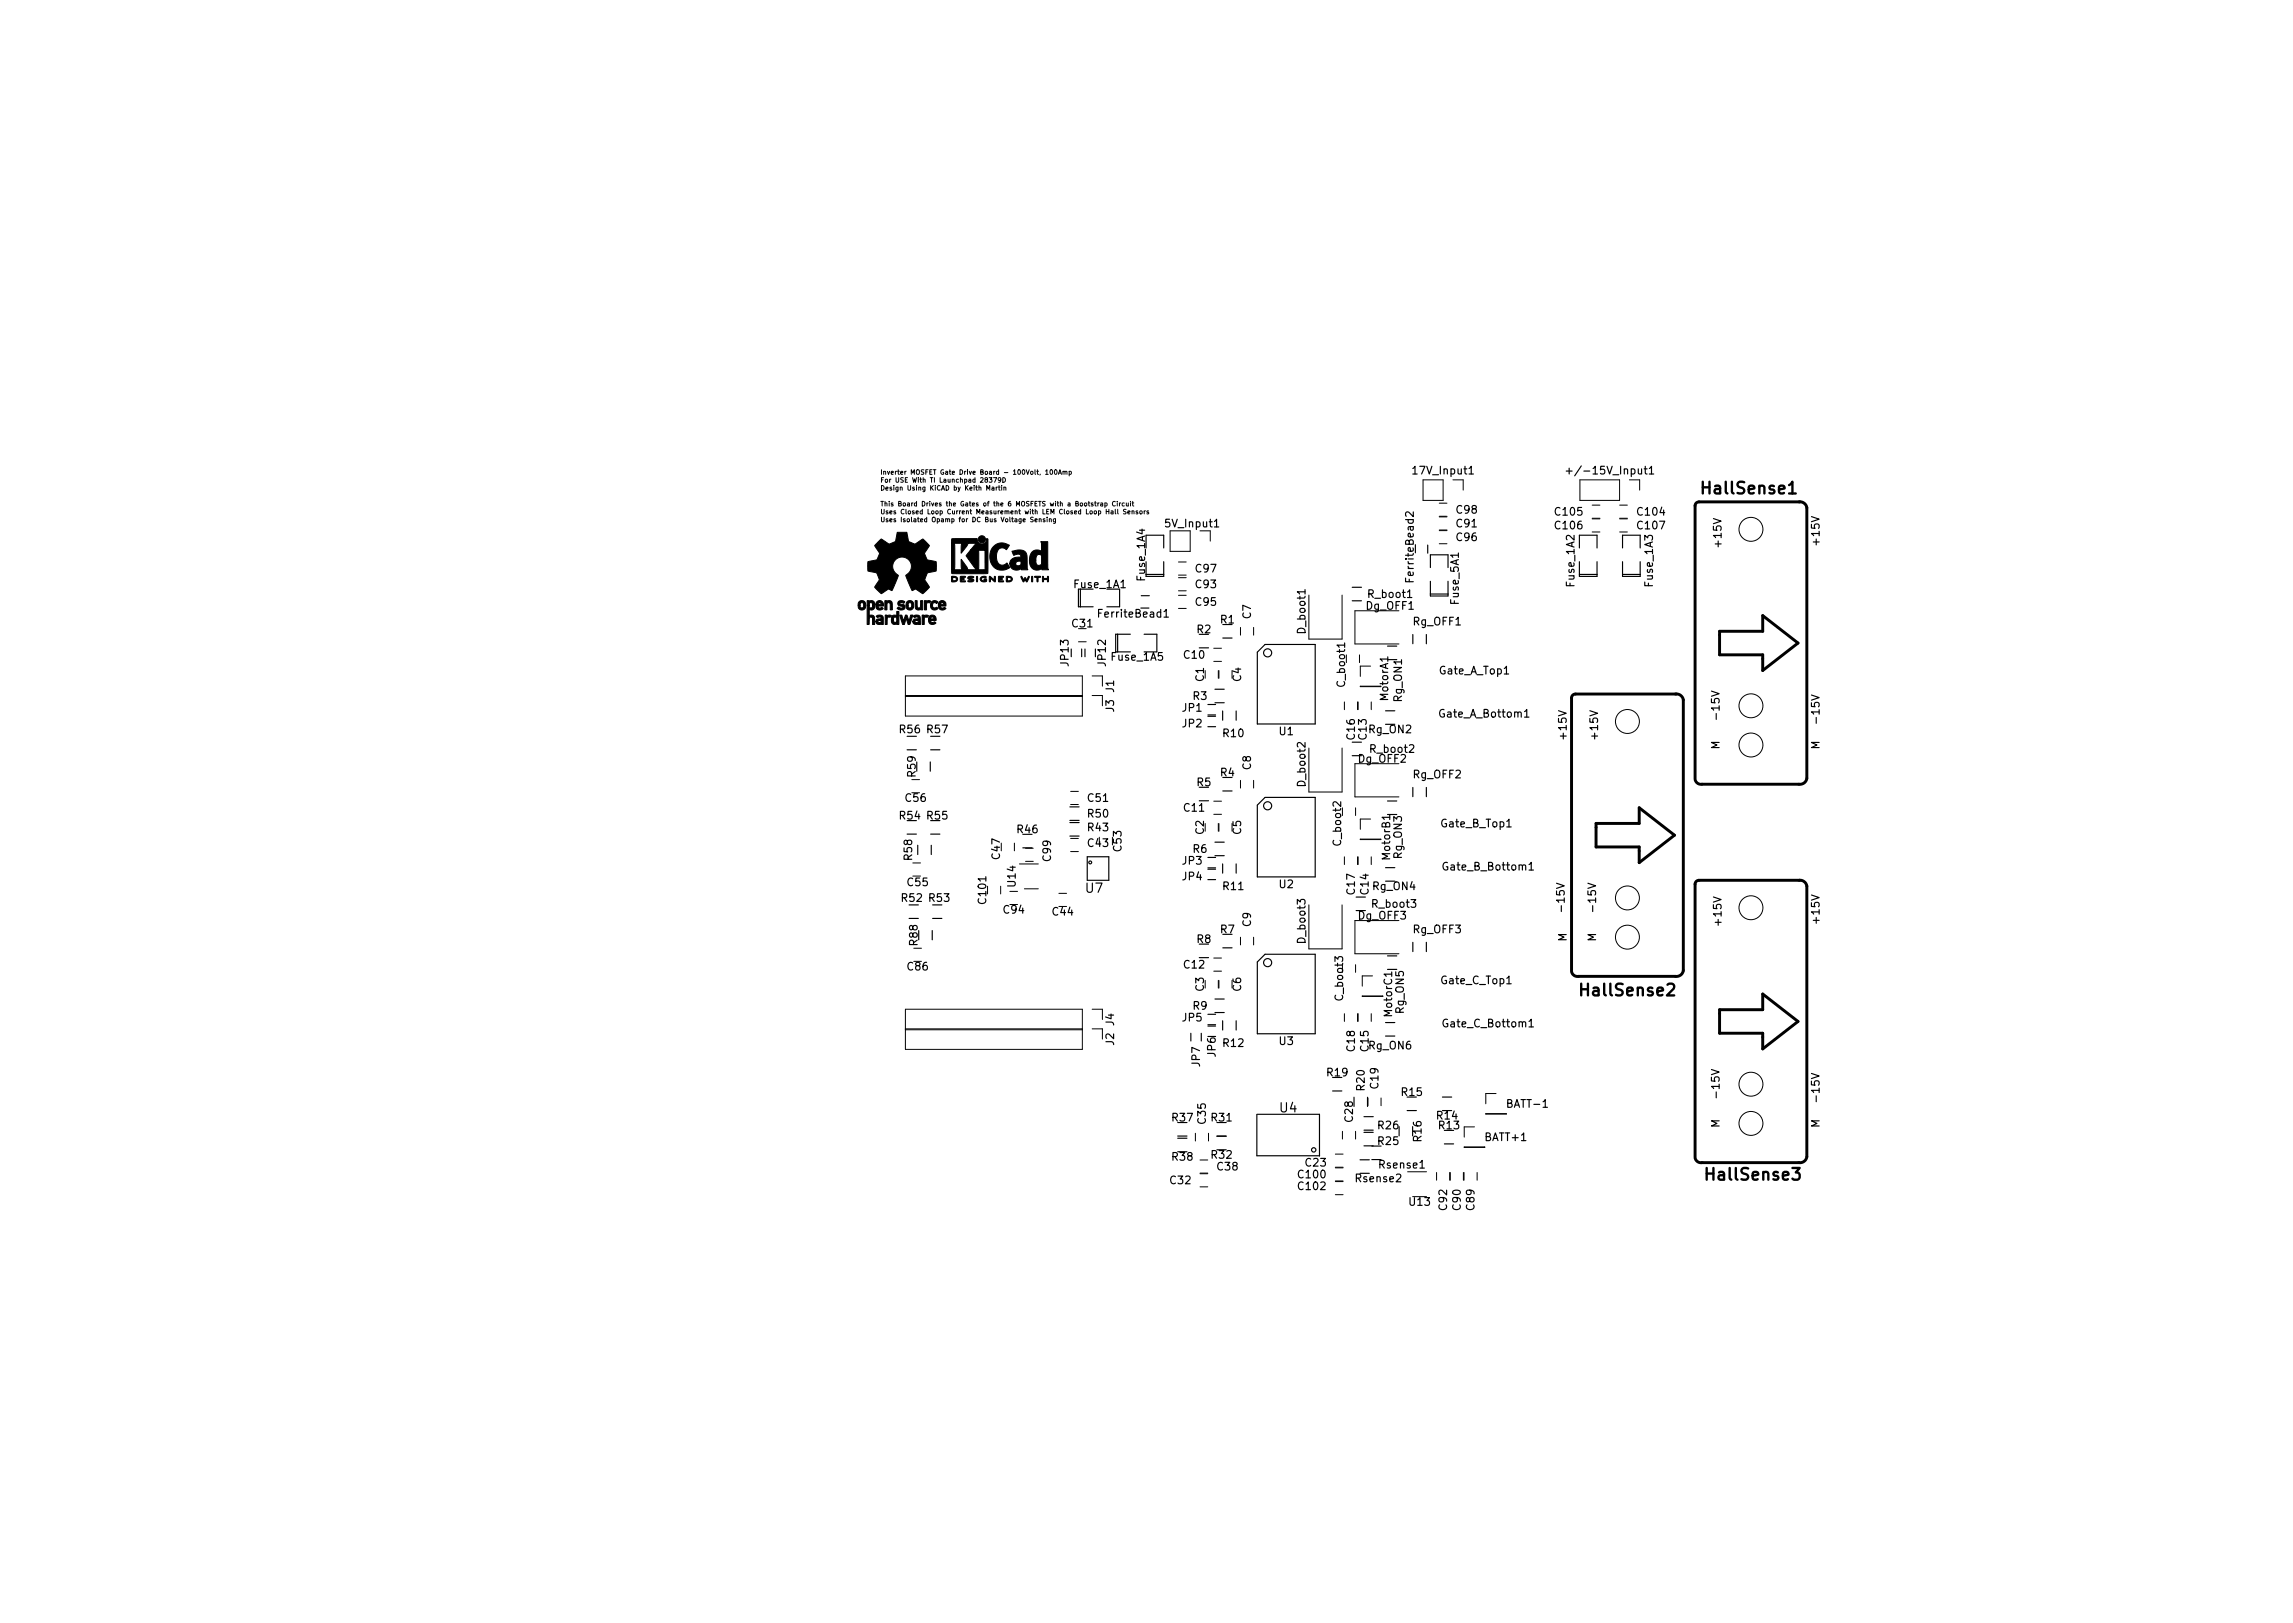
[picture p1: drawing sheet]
<svg xmlns="http://www.w3.org/2000/svg" width="297mm" height="210mm" viewBox="0 0 297 210" stroke-linecap="round" stroke-linejoin="round" font-family="sans-serif">
<defs><g id="words">
<g font-size="2.1">
<text x="220.9" y="64">HallSense1</text>
<text x="205.2" y="129">HallSense2</text>
<text x="221.4" y="152.9">HallSense3</text>
</g>
<g font-size="1.7">
<text x="140.7" y="115.7">U7</text>
<text x="165.8" y="144.1">U4</text>
</g>
<g font-size="1.4">
<text x="183.2" y="61.5">17V_Input1</text>
<text x="204" y="61.5">+/-15V_Input1</text>
<text x="151.1" y="68.3">5V_Input1</text>
<text x="188.7" y="68.3">C91</text>
<text x="188.7" y="70.1">C96</text>
<text x="188.7" y="66.5">C98</text>
<text x="201.5" y="66.8">C105</text>
<text x="201.5" y="68.6">C106</text>
<text x="212.2" y="66.8">C104</text>
<text x="212.2" y="68.6">C107</text>
<text x="223" y="70.7" transform="rotate(-90 223 70.7)">+15V</text>
<text x="235.7" y="70.5" transform="rotate(-90 235.7 70.5)">+15V</text>
<text x="139.2" y="76.2">Fuse_1A1</text>
<text x="148.3" y="75.2" transform="rotate(-90 148.3 75.2)">Fuse_1A4</text>
<text x="154.9" y="76.2">C93</text>
<text x="154.9" y="74.2">C97</text>
<text x="177.3" y="77.5">R_boot1</text>
<text x="183.1" y="75.1" transform="rotate(-90 183.1 75.1)">FerriteBead2</text>
<text x="204" y="75.9" transform="rotate(-90 204 75.9)">Fuse_1A2</text>
<text x="214.1" y="75.9" transform="rotate(-90 214.1 75.9)">Fuse_1A3</text>
<text x="138.9" y="81.3">C31</text>
<text x="142.6" y="80">FerriteBead1</text>
<text x="154.9" y="78.5">C95</text>
<text x="155.1" y="82">R2</text>
<text x="158.1" y="80.8">R1</text>
<text x="162" y="80.1" transform="rotate(-90 162 80.1)">C7</text>
<text x="169.1" y="82" transform="rotate(-90 169.1 82)">D_boot1</text>
<text x="177" y="79">Dg_OFF1</text>
<text x="183.1" y="81">Rg_OFF1</text>
<text x="189" y="78.2" transform="rotate(-90 189 78.2)">Fuse_5A1</text>
<text x="138.4" y="86.2" transform="rotate(-90 138.4 86.2)">JP13</text>
<text x="143.2" y="86.2" transform="rotate(-90 143.2 86.2)">JP12</text>
<text x="144" y="85.6">Fuse_1A5</text>
<text x="144.3" y="89.7" transform="rotate(-90 144.3 89.7)">J1</text>
<text x="153.4" y="85.3">C10</text>
<text x="155.9" y="88.3" transform="rotate(-90 155.9 88.3)">C1</text>
<text x="160.8" y="88.3" transform="rotate(-90 160.8 88.3)">C4</text>
<text x="174.2" y="88.9" transform="rotate(-90 174.2 88.9)">C_boot1</text>
<text x="186.5" y="87.4">Gate_A_Top1</text>
<text x="116.6" y="95">R56</text>
<text x="120.1" y="95">R57</text>
<text x="144.3" y="92.2" transform="rotate(-90 144.3 92.2)">J3</text>
<text x="153.2" y="92.2">JP1</text>
<text x="153.2" y="94.2">JP2</text>
<text x="154.6" y="90.7">R3</text>
<text x="158.5" y="95.5">R10</text>
<text x="165.7" y="95.2">U1</text>
<text x="175.5" y="95.8" transform="rotate(-90 175.5 95.8)">C16</text>
<text x="177" y="95.8" transform="rotate(-90 177 95.8)">C13</text>
<text x="177.3" y="95">Rg_ON2</text>
<text x="179.8" y="90.7" transform="rotate(-90 179.8 90.7)">MotorA1</text>
<text x="181.6" y="90.9" transform="rotate(-90 181.6 90.9)">Rg_ON1</text>
<text x="186.6" y="93">Gate_A_Bottom1</text>
<text x="202.9" y="95.6" transform="rotate(-90 202.9 95.6)">+15V</text>
<text x="207" y="95.6" transform="rotate(-90 207 95.6)">+15V</text>
<text x="222.8" y="92.9" transform="rotate(-90 222.8 92.9)">-15V</text>
<text x="235.7" y="93.4" transform="rotate(-90 235.7 93.4)">-15V</text>
<text x="118.6" y="100.6" transform="rotate(-90 118.6 100.6)">R59</text>
<text x="155.1" y="101.8">R5</text>
<text x="158.1" y="100.6">R4</text>
<text x="162" y="99.7" transform="rotate(-90 162 99.7)">C8</text>
<text x="169.1" y="101.8" transform="rotate(-90 169.1 101.8)">D_boot2</text>
<text x="176" y="98.8">Dg_OFF2</text>
<text x="177.6" y="97.5">R_boot2</text>
<text x="183.1" y="100.8">Rg_OFF2</text>
<text x="222.8" y="97.1" transform="rotate(-90 222.8 97.1)">M</text>
<text x="235.7" y="97.1" transform="rotate(-90 235.7 97.1)">M</text>
<text x="116.6" y="106.2">R54</text>
<text x="117.3" y="103.9">C56</text>
<text x="120.1" y="106.2">R55</text>
<text x="131.8" y="107.9">R46</text>
<text x="141" y="103.9">C51</text>
<text x="141" y="107.7">R43</text>
<text x="141" y="105.9">R50</text>
<text x="153.4" y="105.1">C11</text>
<text x="186.8" y="107.2">Gate_B_Top1</text>
<text x="118.2" y="111.4" transform="rotate(-90 118.2 111.4)">R58</text>
<text x="129.5" y="111.3" transform="rotate(-90 129.5 111.3)">C47</text>
<text x="136.1" y="111.5" transform="rotate(-90 136.1 111.5)">C99</text>
<text x="141" y="109.7">C43</text>
<text x="145.3" y="110.2" transform="rotate(-90 145.3 110.2)">C53</text>
<text x="153.2" y="112">JP3</text>
<text x="154.6" y="110.5">R6</text>
<text x="155.9" y="108.1" transform="rotate(-90 155.9 108.1)">C2</text>
<text x="160.8" y="108.1" transform="rotate(-90 160.8 108.1)">C5</text>
<text x="173.7" y="109.5" transform="rotate(-90 173.7 109.5)">C_boot2</text>
<text x="180.1" y="111.3" transform="rotate(-90 180.1 111.3)">MotorB1</text>
<text x="181.6" y="111.2" transform="rotate(-90 181.6 111.2)">Rg_ON3</text>
<text x="187.1" y="112.8">Gate_B_Bottom1</text>
<text x="116.8" y="116.8">R52</text>
<text x="117.6" y="114.8">C55</text>
<text x="120.4" y="116.8">R53</text>
<text x="127.8" y="117" transform="rotate(-90 127.8 117)">C101</text>
<text x="130" y="118.4">C94</text>
<text x="131.6" y="114.8" transform="rotate(-90 131.6 114.8)">U14</text>
<text x="136.4" y="118.6">C44</text>
<text x="153.2" y="114">JP4</text>
<text x="158.5" y="115.3">R11</text>
<text x="165.7" y="115">U2</text>
<text x="175.5" y="115.8" transform="rotate(-90 175.5 115.8)">C17</text>
<text x="176" y="119.1">Dg_OFF3</text>
<text x="177.3" y="115.8" transform="rotate(-90 177.3 115.8)">C14</text>
<text x="177.8" y="117.6">R_boot3</text>
<text x="177.8" y="115.3">Rg_ON4</text>
<text x="202.7" y="117.8" transform="rotate(-90 202.7 117.8)">-15V</text>
<text x="206.7" y="117.8" transform="rotate(-90 206.7 117.8)">-15V</text>
<text x="223" y="119.8" transform="rotate(-90 223 119.8)">+15V</text>
<text x="235.7" y="119.5" transform="rotate(-90 235.7 119.5)">+15V</text>
<text x="117.6" y="125.7">C86</text>
<text x="118.9" y="122.4" transform="rotate(-90 118.9 122.4)">R88</text>
<text x="153.4" y="125.5">C12</text>
<text x="155.1" y="122.2">R8</text>
<text x="158.1" y="120.9">R7</text>
<text x="162" y="120" transform="rotate(-90 162 120)">C9</text>
<text x="169.1" y="122.1" transform="rotate(-90 169.1 122.1)">D_boot3</text>
<text x="183.1" y="120.9">Rg_OFF3</text>
<text x="202.9" y="122" transform="rotate(-90 202.9 122)">M</text>
<text x="206.7" y="122" transform="rotate(-90 206.7 122)">M</text>
<text x="154.6" y="130.8">R9</text>
<text x="155.9" y="128.4" transform="rotate(-90 155.9 128.4)">C3</text>
<text x="160.8" y="128.4" transform="rotate(-90 160.8 128.4)">C6</text>
<text x="174" y="129.5" transform="rotate(-90 174 129.5)">C_boot3</text>
<text x="180.3" y="131.6" transform="rotate(-90 180.3 131.6)">MotorC1</text>
<text x="181.9" y="131.3" transform="rotate(-90 181.9 131.3)">Rg_ON5</text>
<text x="186.8" y="127.5">Gate_C_Top1</text>
<text x="144.3" y="135.4" transform="rotate(-90 144.3 135.4)">J2</text>
<text x="144.3" y="132.8" transform="rotate(-90 144.3 132.8)">J4</text>
<text x="153.2" y="132.3">JP5</text>
<text x="157.5" y="136.9" transform="rotate(-90 157.5 136.9)">JP6</text>
<text x="158.5" y="135.6">R12</text>
<text x="165.7" y="135.4">U3</text>
<text x="175.5" y="136.1" transform="rotate(-90 175.5 136.1)">C18</text>
<text x="177.3" y="136.1" transform="rotate(-90 177.3 136.1)">C15</text>
<text x="177.3" y="135.9">Rg_ON6</text>
<text x="187.1" y="133.1">Gate_C_Bottom1</text>
<text x="155.4" y="138.1" transform="rotate(-90 155.4 138.1)">JP7</text>
<text x="172" y="139.4">R19</text>
<text x="176.8" y="141.2" transform="rotate(-90 176.8 141.2)">R20</text>
<text x="178.6" y="141" transform="rotate(-90 178.6 141)">C19</text>
<text x="181.6" y="142">R15</text>
<text x="195.4" y="143.5">BATT-1</text>
<text x="222.8" y="141.9" transform="rotate(-90 222.8 141.9)">-15V</text>
<text x="235.7" y="142.4" transform="rotate(-90 235.7 142.4)">-15V</text>
<text x="151.9" y="145.3">R37</text>
<text x="156.2" y="145.5" transform="rotate(-90 156.2 145.5)">C35</text>
<text x="157" y="145.3">R31</text>
<text x="175.3" y="145.3" transform="rotate(-90 175.3 145.3)">C28</text>
<text x="178.6" y="148.3">R25</text>
<text x="178.6" y="146.3">R26</text>
<text x="184.1" y="147.8" transform="rotate(-90 184.1 147.8)">R16</text>
<text x="186.2" y="145">R14</text>
<text x="186.4" y="146.3">R13</text>
<text x="192.4" y="147.8">BATT+1</text>
<text x="222.8" y="146.1" transform="rotate(-90 222.8 146.1)">M</text>
<text x="235.7" y="146.1" transform="rotate(-90 235.7 146.1)">M</text>
<text x="151.6" y="153.4">C32</text>
<text x="151.9" y="150.4">R38</text>
<text x="157" y="150.1">R32</text>
<text x="157.7" y="151.6">C38</text>
<text x="168.3" y="152.6">C100</text>
<text x="168.3" y="154.2">C102</text>
<text x="169.2" y="151.1">C23</text>
<text x="175.7" y="153.1">Rsense2</text>
<text x="178.7" y="151.4">Rsense1</text>
<text x="182.6" y="156.2">U13</text>
<text x="187.4" y="156.7" transform="rotate(-90 187.4 156.7)">C92</text>
<text x="189.2" y="156.7" transform="rotate(-90 189.2 156.7)">C90</text>
<text x="191" y="156.7" transform="rotate(-90 191 156.7)">C89</text>
</g>
<g font-size=".8">
<text x="114" y="61.5">Inverter MOSFET Gate Drive Board - 100Volt, 100Amp</text>
<text x="114" y="62.5">For USE With TI Launchpad 28379D</text>
<text x="114" y="63.5">Design Using KiCAD by Keith Martin</text>
<text x="114" y="65.6">This Board Drives the Gates of the 6 MOSFETS with a Bootstrap Circuit</text>
<text x="114" y="66.6">Uses Closed Loop Current Measurement with LEM Closed Loop Hall Sensors</text>
<text x="114" y="67.6">Uses Isolated Opamp for DC Bus Voltage Sensing</text>
</g>
</g></defs>
<g fill="none" stroke="#000" stroke-width=".13">
<path d="M128.1 61.9h.4l-.2 .2 .2 .1v.2h-.4M128.7 61.9h.4l-.3 .6M129 63.1v.4M129.2 63.1l-.2 .1M129.3 63.1h.3M129.4 62.9v.5l.2 .1M129.6 62.1l-.1 .1h-.1l-.1-.3h.2l.1 .1v.3l-.2 .2M129.8 62.9v.1M129.8 63.1v.4M129.9 61.9a.3 .3 0 0 1 .3 .3 .3 .3 0 0 1-.3 .3zM130 63.2l.3-.1v.4M130 63.1v.4"/>
<path d="M134.1 67.4l.3-.1-.1-.1h-.1l-.1 .1v.3h.2M134.6 67.3l.2-.1 .1 .4M134.6 67.2v.4M135.4 67.2l-.3 .1 .3 .1v.2h-.3M135.4 61l.2-.1v.6M135.4 61.5h.4M135.6 67.2v.4M135.9 67.3l.3-.1v.4M135.9 67.2v.4M136.1 60.9h.1a.29 .29 0 0 1 .2 .3 .29 .29 0 0 1-.3 .2l-.1-.2zM136.6 60.9h.1a.29 .29 0 0 1 .2 .3 .29 .29 0 0 1-.2 .2l-.1-.2zM136.7 67.2v.5l-.1 .1h-.1"/>
<path d="M136.7 67.2h-.1l-.2 .1 .1 .3h.2M137.1 61.5l.2-.6 .2 .6M137.2 61.3h.2M137.7 61.1h.2l.1 .4M137.7 61.1v.4M138 61.1h.2v.4M138.5 61.1h.2l.1 .1-.1 .2h-.2M138.5 61.1v.6M142.6 65.2h.2v.4M142.8 65.3l-.2 .1v.2l.2-.1M143.1 65.2h.2l.1 .1v.2h-.3M143.1 65.2v.6"/>
<path d="M144.5 65a.27 .27 0 0 0-.4 .3 .27 .27 0 0 0 .4 .2M144.7 65h.1M144.7 65.2v.4M145 65.2v.4M145.2 65.2l-.2 .1M145.6 65.2h-.1l-.1 .1v.2h.2M145.9 66h-.3a.25 .25 0 0 0 .2 .3v.2h-.3M145.9 65.2v.3h.3M146.1 66.4l.3-.1v-.1h-.2l-.1 .1v.2h.3M146.2 65.2v.4M146.4 65h.1M146.4 65.2v.4"/>
<path d="M146.6 66.2h.3v.4M146.6 65.2h.3M146.6 66.2v.4M146.7 65v.5l.2 .1M147.4 66.2l-.2 .1 .2 .1v.1h-.2M147.7 66.2h.1l.2 .1-.2 .3-.2-.1zM148.2 66.2v.4M148.4 66.2l-.2 .1M148.8 66.2l-.2 .1 .2 .1v.1h-.2M151.6 68.8h2.6v2.6h-2.6zM152.7 74.8h1M152.7 76.5h1"/>
<path d="M152.7 77.1h1M152.7 78.8h1M152.7 72.8h1M152.7 74.5h1M156.8 68.8v1.3M169.6 77.1v5.7h4.3v-5.7M181.2 79.1h-5.7v4.3h5.7M184.3 62.2h2.6v2.6h-2.6zM186.4 68.7h1M186.4 67h1M186.4 70.4h1M186.4 65.2h1"/>
<path d="M186.4 66.9h1M189.5 62.2v1.3M204.7 62.2h5.1v2.6h-5.1zM206.3 67.1h1M206.3 65.4h1M206.3 68.9h1M206.3 67.2h1M209.8 67.1h1M209.8 65.4h1M209.8 68.9h1M209.8 67.2h1M212.4 62.2v1.3"/>
<path d="M117.3 87.6h22.9v5.2h-22.9zM117.3 90.2h22.9M117.3 90.1h22.9M139.7 83.1h1M141.5 87.6h1.3v1.3M141.5 90.1h1.3v1.3M157.2 85.7h1M157.2 84h1M157.8 86.9v1M157.9 86.9v1M160.7 81.3v1M162.4 81.3v1"/>
<path d="M169.6 96.9v5.7h4.3v-5.7M174.2 90.9v1M175.9 90.9v1M176.1 84.8v1M177.5 86.3h-1.3v1.3M177.6 90.9v1M178.9 88.9h-2.7l2.7 .1M181.2 98.9h-5.7v4.3h5.7M118.1 101h1M118.2 111.8h1M129.6 114.8v1M130.8 115.5h1"/>
<path d="M131.4 109.2v1M132.1 111.9h2.4M132.7 115.1h1.8M132.8 111.6h1.1M132.8 109.9h1.1M137.2 115.7h1M138.7 110.3h1M138.7 108.6h1M138.7 102.5h1M138.7 104.2h1M157.2 105.5h1M157.2 103.8h1"/>
<path d="M157.8 106.7v1M157.9 106.7v1M160.7 101.1v1M162.4 101.1v1M169.6 117.2v5.7h4.3v-5.7M174.2 111v1M175.6 104.7v1M175.9 111v1M177.5 106.1h-1.3v1.3M177.6 111v1M178.9 108.7h-2.7l2.7 .1M181.2 119.3h-5.7v4.3h5.7"/>
<path d="M117.3 130.7h22.9v5.2h-22.9zM117.3 133.3h22.9M117.3 133.4h22.9M118.4 122.8h1M141.5 130.7h1.3v1.4M141.5 133.3h1.3v1.3M157.2 125.8h1M157.2 124.1h1M157.8 127v1M157.9 127v1M160.7 121.4v1M162.4 121.4v1"/>
<path d="M174.2 131.3v1M175.6 125v1M175.9 131.3v1M177.6 131.3v1M177.8 126.4h-1.3v1.4M179.1 129h-2.6l2.6 .1M154.9 146.8v1M155.5 153.8h1M155.5 152.1h1M155.5 152h1M155.5 150.3h1M156.6 146.8v1"/>
<path d="M173 149.5h1M173 151.2h1M173 151.3h1M173 153h1M173 153.1h1M173 154.8h1M173.9 146.6v1M175.6 146.6v1M177.2 142.2v1M178.9 142.2v1M182.3 151.8h2.5M186.1 151.9v1"/>
<path d="M187.8 151.9v1M187.9 151.9v1M189.6 151.9v1M189.7 151.9v1M189.7 148.6h2.6zM191 146h-1.3v1.3M191.3 151.9v1M192.5 144.3h2.6zM193.8 141.7h-1.3v1.3"/>
<circle cx="226.8" cy="68.6" r="1.55"/>
<circle cx="210.8" cy="93.5" r="1.55"/>
<circle cx="226.8" cy="91.4" r="1.55"/>
<circle cx="226.8" cy="96.5" r="1.55"/>
<circle cx="210.8" cy="116.3" r="1.55"/>
<circle cx="226.8" cy="117.6" r="1.55"/>
<circle cx="210.8" cy="121.4" r="1.55"/>
<circle cx="226.8" cy="145.5" r="1.55"/>
<circle cx="226.8" cy="140.5" r="1.55"/>
</g>
<path d="M233 65a.9 .9 0 0 1 1.1 .8v35a.9 .9 0 0 1-1.1 .8h-12.5a.77 .77 0 0 1-.9-.6M233.2 65h-13.1a.51 .51 0 0 0-.5 .5v35.3M217 89.9a.9 .9 0 0 1 1.1 .8v35a.9 .9 0 0 1-1.1 .8h-12.5a.77 .77 0 0 1-.9-.6M217.2 89.9h-13.1a.51 .51 0 0 0-.5 .5v35.3M222.8 81.8h5.5v-2l4.6 3.5-4.6 3.6v-2.1h-5.5zM206.8 106.7h5.5v-2.1l4.6 3.6-4.6 3.6v-2.1h-5.5zM233 114a.9 .9 0 0 1 1.1 .8v35.1a.9 .9 0 0 1-1.1 .7h-12.5a.77 .77 0 0 1-.9-.6M233.2 114h-13.1a.51 .51 0 0 0-.5 .5v35.4M222.8 130.8h5.5v-2l4.6 3.5-4.6 3.6v-2h-5.5z" fill="none" stroke="#000" stroke-width=".38"/>
<g fill="none" stroke="#000" stroke-width=".15">
<path d="M139.7 76.3v2.3h1.9M140 76.3v2.3M145 76.3v2.3M147.8 77.2h1.1M148.5 74.4h2.2M148.5 69.3h2.2v1.7M150.7 72.8v1.9h-2.2M150.8 79.9h.6M175.2 77.8h1.2M175.2 76.1h1.2M185 70.6v1.1M185.3 75.3v1.9h2.3"/>
<path d="M185.3 77h2.3M187.6 71.9h-2.3v1.6M202.9 61h.8M203.3 60.6v.8M204.6 69.3h2.3v1.7M204.6 74.4h2.3M206.9 72.8v1.9h-2.3M210.2 72.8v1.9h2.3v-1.9M210.2 74.4h2.3M210.2 71v-1.7h2.3v1.7M213 60.7h.4M213.1 60.4v.9l.3 .1"/>
<path d="M213.7 60.7l.2-.3v1M213.7 61.4h.5M117.5 97.1h1.2M120.5 98.7v1.2M120.6 97.1h1.2M140.1 84.1v1M140.5 84.1v1M144.8 82.2v2.2M146.4 82.2h-1.9v2.2M148.2 82.2h1.7v2.2M155.4 83.9h1.2M156.5 92.6h1"/>
<path d="M156.5 91.3h1M156.5 94.1h1M156.5 92.8h1M157.4 89.3h1.2M157.4 91h1.2M158.4 92.1v1.2M158.4 82.7h1.2M160.1 92.1v1.2M163.9 83.5h6.5v10.3h-7.5v-9.3zM175.2 97.9h1.2M175.2 96.1h1.2M179.5 92.1h1.2"/>
<path d="M179.7 83.7h1.2M179.7 85.5h1.2M183 82.2v1.2M184.8 82.2v1.2M117.5 108.1h1.2M117.8 119h1.2M118.9 109.5v1.2M120.6 108.1h1.2M120.6 109.5v1.2M120.8 119h1.2M132.5 109.8h1.2M138.6 108.3h1.2"/>
<path d="M138.6 106.6h1.2M138.6 106.3h1.2M138.6 104.5h1.2M140.8 111h2.8v3h-2.8zM155.4 103.7h1.2M156.5 112.4h1M156.5 111.1h1M156.5 114h1M156.5 112.6h1M157.4 109.1h1.2M157.4 110.9h1.2M158.4 111.9v1.2"/>
<path d="M158.4 102.5h1.2M160.1 111.9v1.2M163.9 103.3h6.5v10.3h-7.5v-9.3zM175.7 116.2h1.2M179.5 112.4h1.2M179.7 103.8h1.2M179.7 105.5h1.2M183 102v1.2M184.8 102v1.2M120.8 120.6v1.2M154.3 133.9v1M155.4 124.1h1.2"/>
<path d="M155.6 133.9v1M156.5 132.7h1M156.5 131.4h1M156.5 132.9h1M157.4 129.4h1.2M157.4 131.2h1.2M158.4 132.2v1.2M158.4 122.8h1.2M160.1 132.2v1.2M163.9 123.6h6.5v10.3h-7.5v-9.3zM179.5 132.5h1.2M179.5 134.2h1.2"/>
<path d="M179.7 123.8h1.2M179.7 125.6h1.2M183 122.1v1.2M184.8 122.1v1.2M152.6 147.2h1.2M152.6 147.5h1.2M157.6 147.2h1.2M162.8 144.4v5.3h8.1M162.8 144.4h8.1v5.4M172.6 141.3h1.2M175.4 142.1v1.2M176.2 150.2h1.2"/>
<path d="M176.7 148.4h1.2M176.7 146.7h1.2M176.7 146.4h1.2M176.7 144.7h1.2M177.2 142.1v1.2M177.7 150.2h1.2M177.7 148.5h1.2M181.2 146v1.2M182.3 143.9h1.2M186.9 142.1h1.2M187.1 148.2h1.2"/>
<circle cx="164.2" cy="84.6" r=".52"/>
<circle cx="141.2" cy="111.7" r=".19"/>
<circle cx="164.2" cy="104.4" r=".52"/>
<circle cx="164.2" cy="124.7" r=".52"/>
<circle cx="170.2" cy="149" r=".28"/>
</g>
<g fill="#000" stroke="#000" stroke-width=".13">
<path d="M111.3 78a.53 .53 0 0 1 .6-.1 .53 .53 0 0 1 .3 .6 .5 .5 0 0 1-.6 .5 .5 .5 0 0 1-.4-.6h.2a.26 .26 0 0 0 .3 .4 .26 .26 0 0 0 .2-.4 .24 .24 0 0 0-.2-.3 .24 .24 0 0 0-.3 .2v.1h-.2zM112.3 77.8l.3 .1a.46 .46 0 0 1 .6 0 .46 .46 0 0 1 .1 .5 .44 .44 0 0 1-.2 .5 .44 .44 0 0 1-.5 0v.9a.51 .51 0 0 1 .6 0 .51 .51 0 0 1 .1 .6v.5h-.3v-.8a.23 .23 0 0 0-.3-.1 .23 .23 0 0 0-.1 .2v.7h-.3v-2.5h.3v.2a.23 .23 0 0 0 .3 .1 .23 .23 0 0 0 .1-.3 .22 .22 0 0 0-.1-.3 .22 .22 0 0 0-.3 .1v.2h-.3zM113.5 79.8a.55 .55 0 0 1 .7-.1 .55 .55 0 0 1 .2 .7v.5h-.3a.44 .44 0 0 1-.6-.4h.2a.23 .23 0 0 0 .3 .2 .23 .23 0 0 0 .2-.3l-.7 .1a.35 .35 0 0 1 .4-.3h.3a.3 .3 0 0 0-.2-.3 .3 .3 0 0 0-.3 .1l-.2-.1zM113.6 77.9a.53 .53 0 0 1 .6 0 .53 .53 0 0 1 .2 .6h-.7a.31 .31 0 0 0 .2 .3 .31 .31 0 0 0 .3-.1l.2 .1a.54 .54 0 0 1-.7 .2 .54 .54 0 0 1-.2-.7l.7-.1a.24 .24 0 0 0-.3-.1 .24 .24 0 0 0-.2 .2h-.2zM114.7 79.7h.3a.25 .25 0 0 1 .3-.1 .25 .25 0 0 1 .1 .2l-.2 .2a.3 .3 0 0 0-.3 .1 .3 .3 0 0 0 0 .3v.5h-.2zM114.6 77.8l.3 .1a.45 .45 0 0 1 .5 0 .45 .45 0 0 1 .2 .5v.6h-.3v-.4a.36 .36 0 0 0-.2-.5 .36 .36 0 0 0-.2 .5v.4h-.3zM116.4 77.9a.56 .56 0 0 1 .8 .1l-.1 .2a.25 .25 0 0 0-.3-.2 .25 .25 0 0 0-.2 .2l.1 .1a.41 .41 0 0 1 .5 .1 .41 .41 0 0 1-.1 .6 .77 .77 0 0 1-.9-.2l.2-.2a.33 .33 0 0 0 .6 0l-.2-.1a.39 .39 0 0 1-.4-.1 .39 .39 0 0 1 0-.5zM116.6 79.7h.2l.2 .7 .3-.7h.2l.3 .8 .2-.8h.3l-.4 1.2h-.3l-.2-.8-.2 .8h-.3zM113.8 70.1l.1-.1a.26 .26 0 0 1 .3-.2 .26 .26 0 0 1 .2 .2l.8 .5 .8-.3 .2-1.2h1.3l.2 1.2 .8 .3 .8-.5a.26 .26 0 0 1 .3-.2 .26 .26 0 0 1 .2 .2l.4 .5a.27 .27 0 0 1 .2 .2 .27 .27 0 0 1-.2 .3l-.1 .2a.57 .57 0 0 0-.3 .6l.2 .4a.36 .36 0 0 0 .4 .4l.6 .1a.27 .27 0 0 1 .3 .1 .27 .27 0 0 1 0 .3v.6a.27 .27 0 0 1-.1 .3 .27 .27 0 0 1-.3 .1l-.6 .1a1.23 1.23 0 0 0-.5 1l.5 .6a.26 .26 0 0 1 .1 .3 .26 .26 0 0 1-.2 .2l-.4 .4a.24 .24 0 0 1-.3 .2 .24 .24 0 0 1-.2-.1l-.7-.5-.4 .2-.9-1.9a1.23 1.23 0 0 0 .2-2.2 1.23 1.23 0 0 0-1.9 1 1.75 1.75 0 0 0 .8 1.1l-.9 2-.4-.2-.5 .3a.39 .39 0 0 1-.5 .3l-.6-.6a.28 .28 0 0 1-.2-.3 .28 .28 0 0 1 .2-.2l.2-.3a.48 .48 0 0 0 .1-.8l-.2-.5-.7-.1a.32 .32 0 0 1-.5-.3v-.8a.28 .28 0 0 1 .1-.3 .28 .28 0 0 1 .3 0l.2-.1a.56 .56 0 0 0 .6-.2l.2-.3a.52 .52 0 0 0-.1-.8l-.2-.4a.26 .26 0 0 1-.2-.2 .26 .26 0 0 1 .2-.3zM117.5 78a.53 .53 0 0 1 .7-.1 .53 .53 0 0 1 .2 .6 .5 .5 0 0 1-.6 .5 .5 .5 0 0 1-.4-.6h.2v.1a.24 .24 0 0 0 .3 .2 .24 .24 0 0 0 .2-.3 .26 .26 0 0 0-.2-.3 .26 .26 0 0 0-.3 .3h-.2zM118.6 77.8h.2v.6a.25 .25 0 0 0 .1 .3 .25 .25 0 0 0 .3 0l.1-.9h.2v1.2h-.3a.46 .46 0 0 1-.5-.1 .46 .46 0 0 1-.1-.5zM118.3 79.8a.55 .55 0 0 1 .7-.1 .55 .55 0 0 1 .2 .7v.5l-.3-.1a.43 .43 0 0 1-.7-.3h.3a.25 .25 0 0 0 .3 .2 .25 .25 0 0 0 .2-.3l-.8 .1a.35 .35 0 0 1 .5-.3h.3a.26 .26 0 0 0-.2-.3 .26 .26 0 0 0-.3 .1z"/>
<path d="M119.5 79.7h.2v.1l.3-.1h.2a.25 .25 0 0 1-.1 .3 .25 .25 0 0 1-.3 0l-.1 .1v.8h-.2zM119.8 77.8h.4a.2 .2 0 0 1 .2 0 .2 .2 0 0 1 .1 .2l-.1 .1h-.2l-.2 .1v.8h-.2zM120.4 79.8a.53 .53 0 0 1 .7 0 .53 .53 0 0 1 .2 .6h-.8a.36 .36 0 0 0 .6 .2l.1 .1a.54 .54 0 0 1-.7 .1 .54 .54 0 0 1-.2-.6h.7a.23 .23 0 0 0-.2-.3 .23 .23 0 0 0-.3 .3h-.2zM120.7 78a.5 .5 0 0 1 .8 0l-.2 .2a.32 .32 0 0 0-.4 0 .32 .32 0 0 0 0 .5 .32 .32 0 0 0 .4 0l.2 .1a.61 .61 0 0 1-.9 0 .61 .61 0 0 1 .1-.8zM121.7 77.9a.52 .52 0 0 1 .7 0 .52 .52 0 0 1 .1 .6h-.7a.29 .29 0 0 0 .2 .3 .29 .29 0 0 0 .4-.1l.1 .1a.57 .57 0 0 1-.7 .2 .57 .57 0 0 1-.2-.7h.7a.23 .23 0 0 0-.2-.3 .23 .23 0 0 0-.3 .3h-.2zM123.3 74.7a.46 .46 0 0 1 .5 0 .46 .46 0 0 1 .2 .5v.1a.58 .58 0 0 1-.7 0v-.5h.1v.4h.1a.26 .26 0 0 0 .4-.2 .26 .26 0 0 0-.4-.2h-.2zM124.4 74.7h.7l-.1 .1h-.5v.1l.4 .1-.4 .1v.1l.6 .1-.5 .1a.2 .2 0 0 1-.2-.1 .2 .2 0 0 1 0-.2zM125.4 74.8l.4-.1h.3v.1l-.6 .1a.58 .58 0 0 1 .7 .3 .57 .57 0 0 1-.8 .1l.1-.1a.32 .32 0 0 0 .5-.1h-.1a.32 .32 0 0 1-.4 0 .32 .32 0 0 1-.1-.3zM123.3 69.8h3.3a.61 .61 0 0 0 .6 .7 .61 .61 0 0 0 .6-.7l.2 .1v4.3l-.1 .1h-.4h-4.2v-3.9h.3l.1 .2v2.8l-.1 .4h1l-.1-.3v-1l.7 1 .1 .3h1.2l-1.4-1.8 .6-.7h1l.1 .2v1.5l-.1 .8h1l-.1-.2v-2.3h-1.9l.8-.9h-1.1l-.1 .3-.8 1v-1l.1-.3h-1.3zM126.5 74.7h.1a.6 .6 0 0 1-.1 .7zM127.1 74.8l.3-.1a.22 .22 0 0 1 .4 .1h-.3a.24 .24 0 0 0-.4 .2 .24 .24 0 0 0 .4 .2h.2l-.2-.1a.19 .19 0 0 1 .3-.1 .21 .21 0 0 1-.1 .4 .43 .43 0 0 1-.5 0 .43 .43 0 0 1-.2-.6zM128.2 74.7l.6 .4v-.4h.1l.1 .4a.15 .15 0 0 1-.1 .2 .15 .15 0 0 1-.2 0l-.4-.4v.3a.11 .11 0 0 1 0 .1 .11 .11 0 0 1-.1 .1 .11 .11 0 0 1 0-.2z"/>
<path d="M129.4 74.7h.6l-.1 .1h-.4v.1l.4 .1-.1 .1h-.3v.1l.5 .1v.1h-.4a.2 .2 0 0 1-.3-.1 .2 .2 0 0 1 0-.2zM128.7 70.8a1.56 1.56 0 0 1 2-.1l-.3 .5a.75 .75 0 0 0-.9-.1 .75 .75 0 0 0-.4 .8v.2a.87 .87 0 0 0 1 1.1l.3-.3 .4 .6a1.63 1.63 0 0 1-1.9 .1 1.63 1.63 0 0 1-.7-1.8 1.64 1.64 0 0 1 .5-1zM130.4 74.7a.52 .52 0 0 1 .7 .4l-.3 .3-.4-.1v-.1h.2a.26 .26 0 0 0 .4-.2 .26 .26 0 0 0-.4-.2h-.1v.4h-.1zM131.1 71.4h.1a1.73 1.73 0 0 1 1.7 .2l.1 .4 .1 1.6 .1 .2h-.9v-.2a.88 .88 0 0 1-.9 .2 .88 .88 0 0 1-.6-.8h.8a.38 .38 0 0 0 .3 .3 .38 .38 0 0 0 .4-.2v-.3a.44 .44 0 0 0-.7 .2h-.8a1 1 0 0 1 1.3-.8h.2a.47 .47 0 0 0-.3-.4 .47 .47 0 0 0-.6 .1h-.1zM132.3 74.7h.1l.2 .4v-.1a.16 .16 0 0 1 .2-.2 .16 .16 0 0 1 .2 .2v.1l.3-.4v.1a.58 .58 0 0 1-.4 .6l-.1-.3-.2 .3h-.1zM133.6 74.7h.2l-.1 .7-.1-.1zM134 74.7h.8v.1h-.3v.4a.1 .1 0 0 1 0 .2 .11 .11 0 0 1-.2-.1 .1 .1 0 0 1 0-.1v-.4h-.3zM134.8 70.2h.9v3.2l.1 .4h-.8v-.2a1 1 0 0 1-1.2 .1 1 1 0 0 1-.4-1.1h.8a.46 .46 0 0 0 .1 .6 .46 .46 0 0 0 .6-.1v-1.1a.46 .46 0 0 0-.6-.1 .46 .46 0 0 0-.1 .6v.1h-.8a1.06 1.06 0 0 1 1.1-1.3l.4 .1v-1zM135.1 74.7h.1v.2h.5v-.2h.1v.7l-.1-.1v-.2h-.5v.2l-.1 .1zM115.6 79.8l.3-.1 .3 .1v-.6h.2v1.7l-.2-.1a.45 .45 0 0 1-.6 0 .45 .45 0 0 1-.1-.5h.2a.24 .24 0 0 0 .3 .3 .24 .24 0 0 0 .2-.3 .24 .24 0 0 0-.2-.4 .25 .25 0 0 0-.3 .4h-.2z"/>
<circle cx="127.2" cy="69.9" r=".47"/>
</g>
<path d="M231.8 63.9h.8" fill="none" stroke="#000" stroke-width=".3"/>
<use href="#words"/>
</svg>
